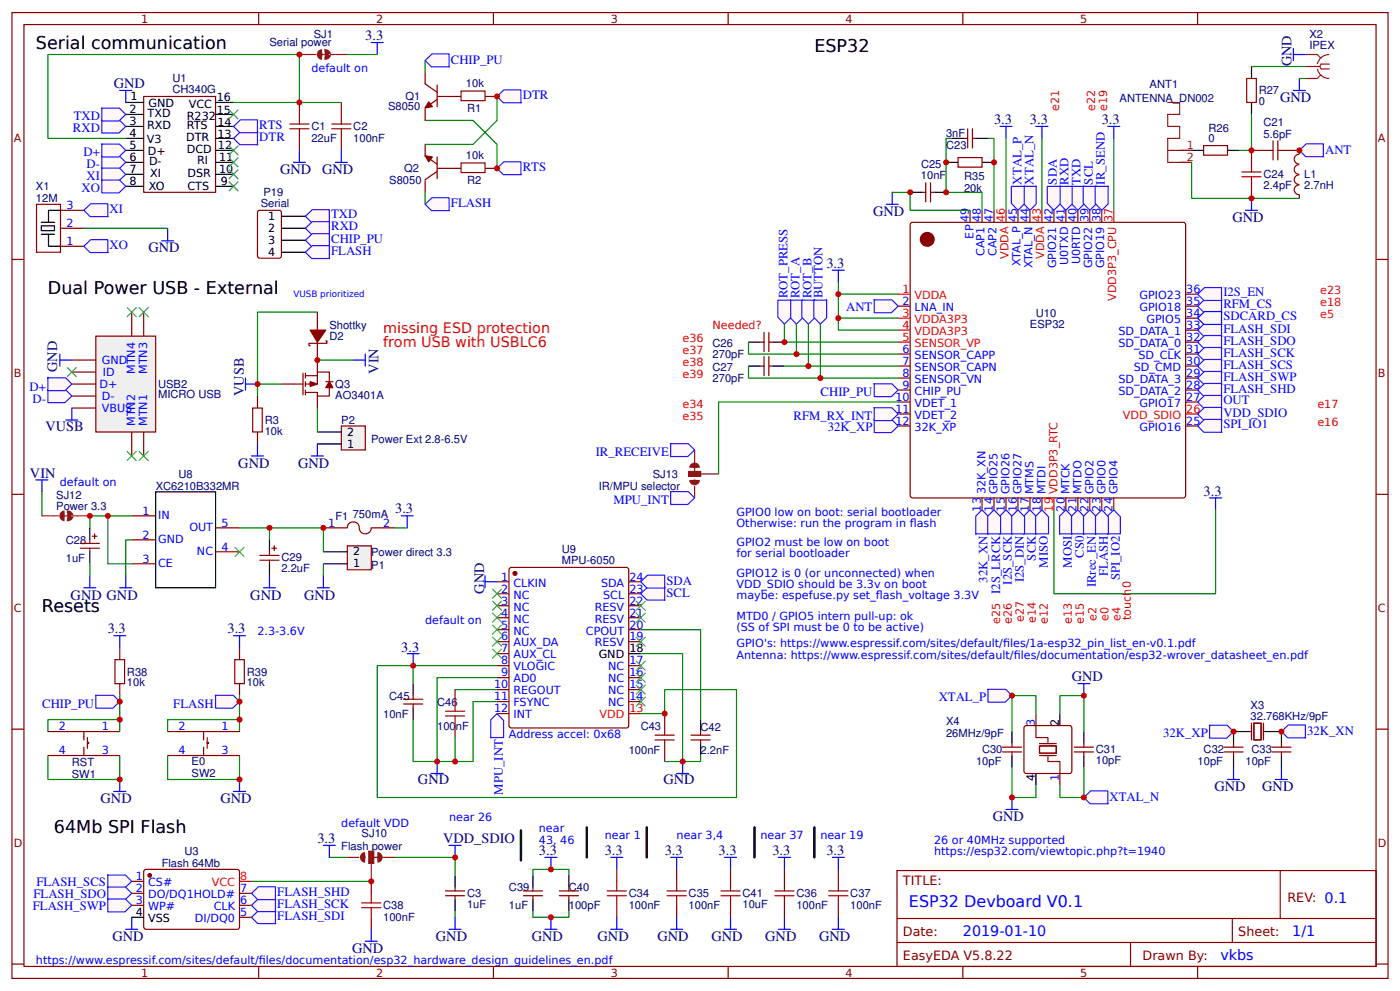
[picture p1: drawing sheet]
<svg xmlns="http://www.w3.org/2000/svg" width="309mm" height="219mm" viewBox="0 0 309 219" stroke-linecap="round" stroke-linejoin="round" font-family="sans-serif">
<defs><g id="words">
<g font-size="3.9">
<text x="7.9" y="10.7">Serial communication</text>
<text x="179.9" y="11.5">ESP32</text>
<text x="10.6" y="65">Dual Power USB - External</text>
<text x="9.3" y="135.1">Resets</text>
<text x="11.9" y="184">64Mb SPI Flash</text>
</g>
<text font-size="3.5" fill="#00f" x="200.8" y="200.2">ESP32 Devboard V0.1</text>
<g font-size="3.2" fill="#000080">
<text x="80.7" y="8.9">3.3</text>
<text x="285.3" y="14.7" transform="rotate(-90 285.3 14.7)">GND</text>
<text x="25.1" y="19.5">GND</text>
<text x="282.8" y="22.6">GND</text>
<text x="219.6" y="27.4">3.3</text>
<text x="227.5" y="27.4">3.3</text>
<text x="243.4" y="27.4">3.3</text>
<text x="61.9" y="38.5">GND</text>
<text x="71.2" y="38.5">GND</text>
<text x="192.9" y="47.8">GND</text>
<text x="272.3" y="49.1">GND</text>
<text x="32.8" y="55.7">GND</text>
<text x="182.6" y="59.1">3.3</text>
<text x="12.7" y="82.2" transform="rotate(-90 12.7 82.2)">GND</text>
<text x="83.6" y="82.5" transform="rotate(-90 83.6 82.5)">VIN</text>
<text x="53.9" y="87.4" transform="rotate(-90 53.9 87.4)">VUSB</text>
<text x="10" y="95.2">VUSB</text>
<text x="6.6" y="105.5">VIN</text>
<text x="52.7" y="103.3">GND</text>
<text x="65.9" y="103.3">GND</text>
<text x="87.3" y="113.4">3.3</text>
<text x="265.9" y="109.4">3.3</text>
<text x="106.9" y="131.1" transform="rotate(-90 106.9 131.1)">GND</text>
<text x="15.6" y="132.4">GND GND</text>
<text x="55.3" y="132.4">GND</text>
<text x="67.2" y="132.4">GND</text>
<text x="23.8" y="139.8">3.3</text>
<text x="50.3" y="139.8">3.3</text>
<text x="88.6" y="144">3.3</text>
<text x="236.8" y="150.3">GND</text>
<text x="92.3" y="173.1">GND</text>
<text x="146.6" y="173.1">GND</text>
<text x="22.2" y="177.4">GND</text>
<text x="48.7" y="177.4">GND</text>
<text x="268.3" y="174.8">GND</text>
<text x="278.9" y="174.8">GND</text>
<text x="219.3" y="181.4">GND</text>
<text x="70.1" y="186.1">3.3</text>
<text x="97.9" y="186.1">VDD_SDIO</text>
<text x="119.1" y="188.8">3.3</text>
<text x="133.6" y="188.8">3.3</text>
<text x="146.8" y="188.8">3.3</text>
<text x="158.7" y="188.8">3.3</text>
<text x="170.7" y="188.8">3.3</text>
<text x="182.6" y="188.8">3.3</text>
<text x="24.9" y="207.8">GND</text>
<text x="96.3" y="207.8">GND</text>
<text x="117.5" y="207.8">GND</text>
<text x="132" y="207.8">GND</text>
<text x="145.3" y="207.8">GND</text>
<text x="157.2" y="207.8">GND</text>
<text x="169.1" y="207.8">GND</text>
<text x="181" y="207.8">GND</text>
<text x="77.8" y="210.5">GND</text>
</g>
<g font-size="3.2" fill="#f00">
<text x="84.7" y="73.4">missing ESD protection</text>
<text x="84.7" y="76.6">from USB with USBLC6</text>
</g>
<g font-size="3.2" fill="#00f">
<text x="212.7" y="206.8">2019-01-10</text>
<text x="285.5" y="206.8">1/1</text>
<text x="269.6" y="212.1">vkbs</text>
</g>
<g font-size="2.8" fill="#00f">
<text x="99.6" y="14">CHIP_PU</text>
<text x="115.5" y="22">DTR</text>
<text x="16.1" y="29.2">RXD</text>
<text x="16.3" y="26.6">TXD</text>
<text x="57.3" y="28.6">RTS</text>
<text x="18.5" y="34.5">D+</text>
<text x="57.3" y="31.2">DTR</text>
<text x="292.8" y="34">ANT</text>
<text x="19.1" y="39.7">XI</text>
<text x="19.1" y="37.2">D-</text>
<text x="115.5" y="37.8">RTS</text>
<text x="225.7" y="40.7" transform="rotate(-90 225.7 40.7)">XTAL_P</text>
<text x="228.3" y="40.7" transform="rotate(-90 228.3 40.7)">XTAL_N</text>
<text x="233.5" y="40.7" transform="rotate(-90 233.5 40.7)">SDA</text>
<text x="236" y="40.7" transform="rotate(-90 236 40.7)">RXD</text>
<text x="238.7" y="40.7" transform="rotate(-90 238.7 40.7)">TXD</text>
<text x="241.4" y="40.7" transform="rotate(-90 241.4 40.7)">SCL</text>
<text x="244.1" y="40.7" transform="rotate(-90 244.1 40.7)">IR_SEND</text>
<text x="18" y="42.3">XO</text>
<text x="24.2" y="47.1">XI</text>
<text x="99.6" y="45.8">FLASH</text>
<text x="73.2" y="48.2">TXD</text>
<text x="73.2" y="50.8">RXD</text>
<text x="73.2" y="53.7">CHIP_PU</text>
<text x="24.2" y="55">XO</text>
<text x="73.2" y="56.4">FLASH</text>
<text x="174" y="65.9" transform="rotate(-90 174 65.9)">ROT_PRESS</text>
<text x="176.6" y="65.9" transform="rotate(-90 176.6 65.9)">ROT_A</text>
<text x="179.3" y="65.9" transform="rotate(-90 179.3 65.9)">ROT_B</text>
<text x="181.7" y="65.9" transform="rotate(-90 181.7 65.9)">BUTTON</text>
<text x="270.3" y="65.4">I2S_EN</text>
<text x="186.9" y="68.7">ANT</text>
<text x="270.3" y="68">RFM_CS</text>
<text x="270.3" y="70.6">SDCARD_CS</text>
<text x="270.3" y="73.6">FLASH_SDI</text>
<text x="270.3" y="76.2">FLASH_SDO</text>
<text x="270.3" y="78.9">FLASH_SCK</text>
<text x="270.3" y="81.5">FLASH_SCS</text>
<text x="6.6" y="86.2">D+</text>
<text x="7.2" y="88.9">D-</text>
<text x="181.3" y="87.5">CHIP_PU</text>
<text x="270.3" y="84.1">FLASH_SWP</text>
<text x="270.3" y="86.8">FLASH_SHD</text>
<text x="270.3" y="89.2">OUT</text>
<text x="175.3" y="92.7">RFM_RX_INT</text>
<text x="182.9" y="95.3">32K_XP</text>
<text x="270.3" y="92.1">VDD_SDIO</text>
<text x="270.3" y="94.5">SPI_IO1</text>
<text x="131.6" y="100.7">IR_RECEIVE</text>
<text x="135.5" y="111.3">MPU_INT</text>
<text x="228.9" y="123.8" transform="rotate(-90 228.9 123.8)">SCK</text>
<text x="231.5" y="125.3" transform="rotate(-90 231.5 125.3)">MISO</text>
<text x="236.8" y="125.3" transform="rotate(-90 236.8 125.3)">MOSI</text>
<text x="239.5" y="123.1" transform="rotate(-90 239.5 123.1)">CS0</text>
<text x="147.2" y="131.8">SCL</text>
<text x="147.2" y="129.1">SDA</text>
<text x="218.2" y="128.6" transform="rotate(-90 218.2 128.6)">32K_XN</text>
<text x="220.9" y="131.1" transform="rotate(-90 220.9 131.1)">I2S_LRCK</text>
<text x="223.6" y="129.1" transform="rotate(-90 223.6 129.1)">I2S_SCK</text>
<text x="226.2" y="128.6" transform="rotate(-90 226.2 128.6)">I2S_DIN</text>
<text x="242.1" y="129.7" transform="rotate(-90 242.1 129.7)">IRrec_EN</text>
<text x="244.7" y="127.2" transform="rotate(-90 244.7 127.2)">FLASH</text>
<text x="247.4" y="128.2" transform="rotate(-90 247.4 128.2)">SPI_IO2</text>
<text x="207.4" y="154.7">XTAL_P</text>
<text x="9.3" y="156.2">CHIP_PU</text>
<text x="38.3" y="156.2">FLASH</text>
<text x="257" y="162.7">32K_XP</text>
<text x="288.8" y="162.3">32K_XN</text>
<text x="111.1" y="175.5" transform="rotate(-90 111.1 175.5)">MPU_INT</text>
<text x="245.1" y="176.9">XTAL_N</text>
<text x="8" y="195.7">FLASH_SCS</text>
<text x="61.3" y="197.9">FLASH_SHD</text>
<text x="7.3" y="201">FLASH_SWP</text>
<text x="7.4" y="198.3">FLASH_SDO</text>
<text x="61.3" y="203.2">FLASH_SDI</text>
<text x="61.3" y="200.6">FLASH_SCK</text>
</g>
<g font-size="2.8" fill="#800">
<text x="199.5" y="195.4">TITLE:</text>
<text x="284.4" y="199.1">REV: 0.1</text>
<text x="199.5" y="206.8">Date:</text>
<text x="273.6" y="206.8">Sheet:</text>
<text x="199.5" y="212.1">EasyEDA V5.8.22</text>
<text x="252.4" y="212.1">Drawn By:</text>
</g>
<g font-size="2.5" fill="#800">
<text x="31.2" y="5">1</text>
<text x="83.1" y="5">2</text>
<text x="134.9" y="5">3</text>
<text x="186.8" y="5">4</text>
<text x="238.7" y="5">5</text>
<text x="3" y="31.4">A</text>
<text x="304.4" y="31.4">A</text>
<text x="3" y="83.2">B</text>
<text x="304.4" y="83.2">B</text>
<text x="3" y="135.1">C</text>
<text x="304.4" y="135.1">C</text>
<text x="3" y="186.9">D</text>
<text x="304.4" y="186.9">D</text>
<text x="31.2" y="215.6">1</text>
<text x="83.1" y="215.6">2</text>
<text x="134.9" y="215.6">3</text>
<text x="186.8" y="215.6">4</text>
<text x="238.7" y="215.6">5</text>
</g>
<g font-size="2.5" fill="#000080">
<text x="59.5" y="10.3">Serial power</text>
<text x="69.3" y="8.4">SJ1</text>
<text x="289.3" y="8.4">X2</text>
<text x="289.3" y="10.7">IPEX</text>
<text x="38.1" y="20.5">CH340G</text>
<text x="38.1" y="18.2">U1</text>
<text x="89.6" y="22">Q1</text>
<text x="102.9" y="19.3">10k</text>
<text x="247.4" y="22.4">ANTENNA_DN002</text>
<text x="254" y="19.5">ANT1</text>
<text x="278.1" y="23.2">0</text>
<text x="278.1" y="20.9">R27</text>
<text x="68.8" y="28.8">C1</text>
<text x="78.1" y="28.8">C2</text>
<text x="85.7" y="24.3">S8050</text>
<text x="103.2" y="24.8">R1</text>
<text x="267" y="29.1">R26</text>
<text x="279.1" y="27.8">C21</text>
<text x="68.8" y="31.3">22uF</text>
<text x="78.1" y="31.3">100nF</text>
<text x="102.9" y="35.2">10k</text>
<text x="209" y="30.2">3nF</text>
<text x="209" y="32.8">C23</text>
<text x="267" y="31.4">0</text>
<text x="279.1" y="30.5">5.6pF</text>
<text x="86" y="40.6">S8050</text>
<text x="89.3" y="37.9">Q2</text>
<text x="103.2" y="40.7">R2</text>
<text x="203.5" y="39.6">10nF</text>
<text x="203.5" y="37.2">C25</text>
<text x="213" y="39.7">R35</text>
<text x="279.1" y="41.8">2.4pF</text>
<text x="279.1" y="39.4">C24</text>
<text x="288.1" y="41.8">2.7nH</text>
<text x="288.1" y="39.4">L1</text>
<text x="7.9" y="44.7">12M</text>
<text x="7.9" y="42">X1</text>
<text x="57.6" y="45.6">Serial</text>
<text x="58.2" y="43.4">P19</text>
<text x="213" y="42.3">20k</text>
<text x="228.9" y="69.9">U10</text>
<text x="72.8" y="72.5">Shottky</text>
<text x="72.8" y="75.1">D2</text>
<text x="157.4" y="76.7">C26</text>
<text x="227.5" y="72.5">ESP32</text>
<text x="157.4" y="79">270pF</text>
<text x="157.4" y="82">C27</text>
<text x="34.9" y="88">MICRO USB</text>
<text x="34.9" y="85.7">USB2</text>
<text x="74.1" y="88.1">AO3401A</text>
<text x="74.1" y="85.7">Q3</text>
<text x="157.4" y="84.3">270pF</text>
<text x="58.5" y="96">10k</text>
<text x="58.5" y="93.6">R3</text>
<text x="75.4" y="93.5">P2</text>
<text x="82" y="97.8">Power Ext 2.8-6.5V</text>
<text x="39.4" y="105.5">U8</text>
<text x="144.2" y="105.5">SJ13</text>
<text x="12.4" y="112.6">Power 3.3</text>
<text x="12.4" y="110.2">SJ12</text>
<text x="34.4" y="108.1">XC6210B332MR</text>
<text x="132.3" y="108.1">IR/MPU selector</text>
<text x="74.1" y="114.8">F1</text>
<text x="77.9" y="114.4">750mA</text>
<text x="14.6" y="124">1uF</text>
<text x="14.6" y="120.1">C28</text>
<text x="62.2" y="124">C29</text>
<text x="82" y="122.7">Power direct 3.3</text>
<text x="82" y="125.6">P1</text>
<text x="124.1" y="124.5">MPU-6050</text>
<text x="124.1" y="122.1">U9</text>
<text x="62.2" y="126.3">2.2uF</text>
<text x="28" y="149.2">R38</text>
<text x="54.5" y="149.2">R39</text>
<text x="28" y="151.6">10k</text>
<text x="54.5" y="151.6">10k</text>
<text x="86" y="154.5">C45</text>
<text x="96.6" y="155.8">C46</text>
<text x="84.7" y="158.5">10nF</text>
<text x="96.6" y="161.1">100nF</text>
<text x="141.6" y="161.1">C43</text>
<text x="154.8" y="161.4">C42</text>
<text x="209" y="160">X4</text>
<text x="276.3" y="158.9">32.768KHz/9pF</text>
<text x="276.3" y="156.5">X3</text>
<text x="138.9" y="166.4">100nF</text>
<text x="154.8" y="166.4">2.2nF</text>
<text x="209" y="162.7">26MHz/9pF</text>
<text x="217" y="166.4">C30</text>
<text x="242.1" y="166.3">C31</text>
<text x="265.9" y="166.4">C32</text>
<text x="276.5" y="166.4">C33</text>
<text x="15.9" y="169.1">RST</text>
<text x="15.9" y="171.8">SW1</text>
<text x="42.3" y="169">E0</text>
<text x="42.3" y="171.6">SW2</text>
<text x="215.6" y="169">10pF</text>
<text x="242.1" y="168.8">10pF</text>
<text x="264.6" y="169">10pF</text>
<text x="275.2" y="169">10pF</text>
<text x="79.9" y="184.9">SJ10</text>
<text x="35.7" y="191.5">Flash 64Mb</text>
<text x="40.8" y="188.8">U3</text>
<text x="75.4" y="187.6">Flash power</text>
<text x="112.4" y="196.8">C39</text>
<text x="125.7" y="196.8">C40</text>
<text x="84.7" y="203.3">100nF</text>
<text x="84.7" y="200.8">C38</text>
<text x="103.2" y="200.4">1uF</text>
<text x="103.2" y="198">C3</text>
<text x="112.4" y="200.8">1uF</text>
<text x="125.7" y="200.8">100pF</text>
<text x="138.9" y="200.6">100nF</text>
<text x="138.9" y="198.1">C34</text>
<text x="152.1" y="200.6">100nF</text>
<text x="152.1" y="198.1">C35</text>
<text x="164" y="200.4">10uF</text>
<text x="164" y="198">C41</text>
<text x="175.9" y="200.6">100nF</text>
<text x="175.9" y="198.1">C36</text>
<text x="187.9" y="200.6">100nF</text>
<text x="187.9" y="198.1">C37</text>
</g>
<g font-size="2.5" fill="#00f">
<text x="68.8" y="16">default on</text>
<text x="14.7" y="46.2">3</text>
<text x="14.7" y="50.1">2</text>
<text x="214" y="49.1" transform="rotate(-90 214 49.1)">49</text>
<text x="215.1" y="52.7" transform="rotate(-90 215.1 52.7)">EP</text>
<text x="216.7" y="48.9" transform="rotate(-90 216.7 48.9)">48</text>
<text x="219.3" y="48.9" transform="rotate(-90 219.3 48.9)">47</text>
<text x="224.6" y="48.9" transform="rotate(-90 224.6 48.9)">45</text>
<text x="227.3" y="48.9" transform="rotate(-90 227.3 48.9)">44</text>
<text x="232.6" y="48.9" transform="rotate(-90 232.6 48.9)">42</text>
<text x="235.2" y="48.9" transform="rotate(-90 235.2 48.9)">41</text>
<text x="237.9" y="48.9" transform="rotate(-90 237.9 48.9)">40</text>
<text x="240.5" y="48.9" transform="rotate(-90 240.5 48.9)">39</text>
<text x="243.2" y="48.9" transform="rotate(-90 243.2 48.9)">38</text>
<text x="14.7" y="54.1">1</text>
<text x="217.5" y="56.5" transform="rotate(-90 217.5 56.5)">CAP1</text>
<text x="220.1" y="56.5" transform="rotate(-90 220.1 56.5)">CAP2</text>
<text x="225.4" y="58.8" transform="rotate(-90 225.4 58.8)">XTAL_P</text>
<text x="228.1" y="59.2" transform="rotate(-90 228.1 59.2)">XTAL_N</text>
<text x="233.4" y="59.3" transform="rotate(-90 233.4 59.3)">GPIO21</text>
<text x="236" y="58.5" transform="rotate(-90 236 58.5)">U0TXD</text>
<text x="238.7" y="58.4" transform="rotate(-90 238.7 58.4)">U0RTD</text>
<text x="241.3" y="59.3" transform="rotate(-90 241.3 59.3)">GPIO22</text>
<text x="243.9" y="59.3" transform="rotate(-90 243.9 59.3)">GPIO19</text>
<text x="262.1" y="64.7">36</text>
<text x="199.4" y="67.3">2</text>
<text x="202.1" y="68.7">LNA_IN</text>
<text x="251.7" y="68.7">GPIO18</text>
<text x="251.7" y="66">GPIO23</text>
<text x="253.3" y="71.3">GPIO5</text>
<text x="262.1" y="70">34</text>
<text x="262.1" y="67.3">35</text>
<text x="199.4" y="77.9">6</text>
<text x="247.1" y="76.6">SD_DATA_0</text>
<text x="247.1" y="74">SD_DATA_1</text>
<text x="262.1" y="77.9">31</text>
<text x="262.1" y="75.3">32</text>
<text x="262.1" y="72.6">33</text>
<text x="22.5" y="80.3">GND</text>
<text x="22.8" y="82.9">ID</text>
<text x="29.9" y="82.6" transform="rotate(-90 29.9 82.6)">MTN4</text>
<text x="32.5" y="82.6" transform="rotate(-90 32.5 82.6)">MTN3</text>
<text x="199.4" y="80.6">7</text>
<text x="199.4" y="83.2">8</text>
<text x="202.1" y="79.2">SENSOR_CAPP</text>
<text x="202.1" y="81.9">SENSOR_CAPN</text>
<text x="250.5" y="81.9">SD_CMD</text>
<text x="251.5" y="79.2">SD_CLK</text>
<text x="262.1" y="83.2">29</text>
<text x="262.1" y="80.6">30</text>
<text x="22" y="85.6">D+</text>
<text x="22.5" y="88.2">D-</text>
<text x="197.8" y="88.5">10</text>
<text x="199.4" y="85.9">9</text>
<text x="202.1" y="84.5">SENSOR_VN</text>
<text x="202.1" y="87.2">CHIP_PU</text>
<text x="202.1" y="89.8">VDET_1</text>
<text x="247.1" y="87.2">SD_DATA_2</text>
<text x="247.1" y="84.5">SD_DATA_3</text>
<text x="251.7" y="89.8">GPIO17</text>
<text x="262.1" y="88.5">27</text>
<text x="262.1" y="85.9">28</text>
<text x="22.5" y="90.9">VBUS</text>
<text x="29.9" y="94.1" transform="rotate(-90 29.9 94.1)">MTN2</text>
<text x="32.5" y="94.1" transform="rotate(-90 32.5 94.1)">MTN1</text>
<text x="197.8" y="91.1">11</text>
<text x="197.8" y="93.8">12</text>
<text x="202.1" y="92.5">VDET_2</text>
<text x="202.1" y="95.1">32K_XP</text>
<text x="251.7" y="95.1">GPIO16</text>
<text x="262.1" y="93.8">25</text>
<text x="13.2" y="107.3">default on</text>
<text x="31.5" y="113.6">1</text>
<text x="162.7" y="113.9">GPIO0 low on boot: serial bootloader</text>
<text x="216.7" y="112.9" transform="rotate(-90 216.7 112.9)">13</text>
<text x="217.8" y="109.1" transform="rotate(-90 217.8 109.1)">32K_XN</text>
<text x="219.3" y="112.9" transform="rotate(-90 219.3 112.9)">14</text>
<text x="220.4" y="109.1" transform="rotate(-90 220.4 109.1)">GPIO25</text>
<text x="222" y="112.9" transform="rotate(-90 222 112.9)">15</text>
<text x="223" y="109.1" transform="rotate(-90 223 109.1)">GPIO26</text>
<text x="224.6" y="112.9" transform="rotate(-90 224.6 112.9)">16</text>
<text x="225.7" y="109.1" transform="rotate(-90 225.7 109.1)">GPIO27</text>
<text x="227.3" y="112.9" transform="rotate(-90 227.3 112.9)">17</text>
<text x="228.3" y="109.1" transform="rotate(-90 228.3 109.1)">MTMS</text>
<text x="229.9" y="112.9" transform="rotate(-90 229.9 112.9)">18</text>
<text x="231" y="109.1" transform="rotate(-90 231 109.1)">MTDI</text>
<text x="235.2" y="112.9" transform="rotate(-90 235.2 112.9)">20</text>
<text x="236.3" y="109.1" transform="rotate(-90 236.3 109.1)">MTCK</text>
<text x="237.9" y="112.9" transform="rotate(-90 237.9 112.9)">21</text>
<text x="238.9" y="109.1" transform="rotate(-90 238.9 109.1)">MTDO</text>
<text x="240.5" y="112.9" transform="rotate(-90 240.5 112.9)">22</text>
<text x="241.6" y="109.1" transform="rotate(-90 241.6 109.1)">GPIO2</text>
<text x="243.2" y="112.9" transform="rotate(-90 243.2 112.9)">23</text>
<text x="244.2" y="109.1" transform="rotate(-90 244.2 109.1)">GPIO0</text>
<text x="245.8" y="112.9" transform="rotate(-90 245.8 112.9)">24</text>
<text x="246.9" y="109.1" transform="rotate(-90 246.9 109.1)">GPIO4</text>
<text x="31.5" y="118.9">2</text>
<text x="34.9" y="114.7">IN</text>
<text x="34.9" y="120">GND</text>
<text x="41.8" y="117.3">OUT</text>
<text x="48.9" y="116.3">5</text>
<text x="72.5" y="116.3">1</text>
<text x="84.7" y="116.3">2</text>
<text x="162.7" y="116.4">Otherwise: run the program in fash</text>
<text x="201" y="116.4">l</text>
<text x="31.5" y="124.2">3</text>
<text x="34.9" y="125.3">CE</text>
<text x="43.5" y="122.6">NC</text>
<text x="48.9" y="121.6">4</text>
<text x="162.7" y="120.5">GPIO2 must be low on boot</text>
<text x="162.7" y="123">for serial bootloader</text>
<text x="110.7" y="128.2">1</text>
<text x="110.7" y="130.8">2</text>
<text x="113.4" y="129.5">CLKIN</text>
<text x="132.8" y="129.5">SDA</text>
<text x="139" y="130.8">23</text>
<text x="139" y="128.2">24</text>
<text x="162.7" y="127.4">GPIO12 is 0 (or unconnected) when</text>
<text x="162.7" y="129.8">VDD_SDIO should be 3.3v on boot</text>
<text x="93.9" y="137.7">default on</text>
<text x="110.7" y="133.5">3</text>
<text x="110.7" y="136.1">4</text>
<text x="113.4" y="132.2">NC</text>
<text x="113.4" y="134.8">NC</text>
<text x="113.4" y="137.5">NC</text>
<text x="131.4" y="137.5">RESV</text>
<text x="131.4" y="134.8">RESV</text>
<text x="133.3" y="132.2">SCL</text>
<text x="139" y="136.1">21</text>
<text x="139" y="133.5">22</text>
<text x="162.7" y="132.3">maybe: espefuse.py set_fash_voltage 3.3V</text>
<text x="162.7" y="136.8">MTD0 / GPIO5 intern pull-up: ok</text>
<text x="193.5" y="132.3">l</text>
<text x="56.9" y="140.1">2.3-3.6V</text>
<text x="110.7" y="138.8">5</text>
<text x="110.7" y="141.4">6</text>
<text x="113.4" y="140.1">NC</text>
<text x="113.4" y="142.7">AUX_DA</text>
<text x="129.4" y="140.1">CPOUT</text>
<text x="131.4" y="142.7">RESV</text>
<text x="139" y="138.8">20</text>
<text x="139" y="141.4">19</text>
<text x="162.7" y="139.3">(SS of SPI must be 0 to be active)</text>
<text x="162.7" y="142.8">GPIO's: https://www.espressif.com/sites/default/fles/1a-esp32_pin_list_en-v0.1.pdf</text>
<text x="221.6" y="142.8">i</text>
<text x="110.7" y="144.1">7</text>
<text x="110.7" y="146.7">8</text>
<text x="110.7" y="149.4">9</text>
<text x="113.4" y="145.4">AUX_CL</text>
<text x="113.4" y="148">VLOGIC</text>
<text x="134.4" y="148">NC</text>
<text x="139" y="149.4">16</text>
<text x="139" y="146.7">17</text>
<text x="162.7" y="145.5">Antenna: https://www.espressif.com/sites/default/fles/documentation/esp32-wrover_datasheet_en.pdf</text>
<text x="224" y="145.5">i</text>
<text x="109.2" y="152">10</text>
<text x="109.2" y="154.6">11</text>
<text x="113.4" y="150.7">AD0</text>
<text x="113.4" y="153.3">REGOUT</text>
<text x="113.4" y="156">FSYNC</text>
<text x="134.4" y="156">NC</text>
<text x="134.4" y="153.3">NC</text>
<text x="134.4" y="150.7">NC</text>
<text x="139" y="154.6">14</text>
<text x="139" y="152">15</text>
<text x="13" y="161.3">2</text>
<text x="22.5" y="161.3">1</text>
<text x="39.4" y="161.3">2</text>
<text x="48.9" y="161.3">1</text>
<text x="109.2" y="157.3">12</text>
<text x="113.4" y="158.6">INT</text>
<text x="228.6" y="160.2" transform="rotate(-90 228.6 160.2)">3</text>
<text x="13" y="166.6">4</text>
<text x="22.5" y="166.6">3</text>
<text x="39.4" y="166.6">4</text>
<text x="48.9" y="166.6">3</text>
<text x="112.4" y="162.9">Address accel: 0x68</text>
<text x="233.9" y="172.4" transform="rotate(-90 233.9 172.4)">1</text>
<text x="75.4" y="182.5">default VDD</text>
<text x="99.2" y="181.2">near 26</text>
<text x="119.1" y="183.8">near</text>
<text x="133.6" y="185.3">near 1</text>
<text x="149.5" y="185.2">near 3,4</text>
<text x="168" y="185.2">near 37</text>
<text x="181.2" y="185.3">near 19</text>
<text x="119.1" y="186.3">43, 46</text>
<text x="206.4" y="186.4">26 or 40MHz supported</text>
<text x="206.4" y="188.9">https://esp32.com/viewtopic.php?t=1940</text>
<text x="30" y="194.3">1</text>
<text x="30" y="197">2</text>
<text x="32.7" y="195.7">CS#</text>
<text x="53" y="197">7</text>
<text x="30" y="199.6">3</text>
<text x="32.7" y="198.3">DO/DQ1HOLD#</text>
<text x="32.7" y="201">WP#</text>
<text x="43.1" y="203.6">DI/DQ0</text>
<text x="47.2" y="201">CLK</text>
<text x="53" y="202.3">5</text>
<text x="53" y="199.6">6</text>
<text x="7.9" y="212.9">https://www.espressif.com/sites/default/fles/documentation/esp32_hardware_design_guidelines_en.pdf</text>
<text x="57.2" y="212.9">i</text>
</g>
<g font-size="2.5">
<text x="28.9" y="22.1">1</text>
<text x="32.8" y="23.5">GND</text>
<text x="41.7" y="23.8">VCC</text>
<text x="47.9" y="22.4">16</text>
<text x="28.6" y="27.6">3</text>
<text x="28.6" y="25">2</text>
<text x="32.5" y="28.4">RXD</text>
<text x="32.6" y="25.9">TXD</text>
<text x="41.3" y="28.6">RTS</text>
<text x="41.3" y="26.5">R232</text>
<text x="47.9" y="25.3">15</text>
<text x="48" y="27.9">14</text>
<text x="28.6" y="35.6">6</text>
<text x="28.6" y="32.9">5</text>
<text x="28.6" y="30.3">4</text>
<text x="32.5" y="31.5">V3</text>
<text x="32.7" y="34.1">D+</text>
<text x="41.1" y="31.2">DTR</text>
<text x="41.3" y="33.9">DCD</text>
<text x="48" y="30.6">13</text>
<text x="48.2" y="32.9">12</text>
<text x="48.4" y="35.6">11</text>
<text x="28.6" y="40.9">8</text>
<text x="28.6" y="38.2">7</text>
<text x="32.9" y="41.9">XO</text>
<text x="32.9" y="36.5">D-</text>
<text x="33.2" y="39.2">XI</text>
<text x="41.4" y="41.9">CTS</text>
<text x="41.4" y="39">DSR</text>
<text x="43.5" y="36.2">RI</text>
<text x="48.4" y="38.2">10</text>
<text x="48.8" y="40.9">9</text>
<text x="59.3" y="48.6">1</text>
<text x="59.3" y="51.2">2</text>
<text x="59.3" y="53.8">3</text>
<text x="59.3" y="56.5">4</text>
<text x="76.7" y="98.8">1</text>
<text x="76.7" y="96.2">2</text>
<text x="78.1" y="125.3">1</text>
<text x="78.1" y="122.6">2</text>
<text x="132.3" y="145.4">GND</text>
<text x="139" y="144.1">18</text>
<text x="233.9" y="160.2" transform="rotate(-90 233.9 160.2)">2</text>
<text x="228.6" y="172.4" transform="rotate(-90 228.6 172.4)">4</text>
<text x="30" y="202.3">4</text>
<text x="32.7" y="203.6">VSS</text>
</g>
<g font-size="2.5" fill="#f00">
<text x="234" y="24.6" transform="rotate(-90 234 24.6)">e21</text>
<text x="241.9" y="24.6" transform="rotate(-90 241.9 24.6)">e22</text>
<text x="244.6" y="24.6" transform="rotate(-90 244.6 24.6)">e19</text>
<text x="222" y="48.9" transform="rotate(-90 222 48.9)">46</text>
<text x="229.9" y="48.9" transform="rotate(-90 229.9 48.9)">43</text>
<text x="245.8" y="48.9" transform="rotate(-90 245.8 48.9)">37</text>
<text x="222.8" y="57.2" transform="rotate(-90 222.8 57.2)">VDDA</text>
<text x="230.7" y="57.2" transform="rotate(-90 230.7 57.2)">VDDA</text>
<text x="199.4" y="64.7">1</text>
<text x="291.7" y="65">e23</text>
<text x="199.4" y="70">3</text>
<text x="202.1" y="66">VDDA</text>
<text x="202.1" y="71.3">VDDA3P3</text>
<text x="246.6" y="66.4" transform="rotate(-90 246.6 66.4)">VDD3P3_CPU</text>
<text x="291.7" y="67.6">e18</text>
<text x="291.7" y="70.3">e5</text>
<text x="150.8" y="75.4">e36</text>
<text x="157.4" y="72.7">Needed?</text>
<text x="199.4" y="72.6">4</text>
<text x="199.4" y="75.3">5</text>
<text x="202.1" y="74">VDDA3P3</text>
<text x="202.1" y="76.6">SENSOR_VP</text>
<text x="150.8" y="78.2">e37</text>
<text x="150.8" y="80.8">e38</text>
<text x="150.8" y="83.5">e39</text>
<text x="150.8" y="90.1">e34</text>
<text x="150.8" y="92.7">e35</text>
<text x="248.1" y="92.5">VDD_SDIO</text>
<text x="262.1" y="91.1">26</text>
<text x="291" y="90.1">e17</text>
<text x="291" y="94.1">e16</text>
<text x="232.6" y="112.9" transform="rotate(-90 232.6 112.9)">19</text>
<text x="233.6" y="109.1" transform="rotate(-90 233.6 109.1)">VDD3P3_RTC</text>
<text x="220.9" y="137.7" transform="rotate(-90 220.9 137.7)">e25</text>
<text x="223.6" y="137.7" transform="rotate(-90 223.6 137.7)">e26</text>
<text x="226.2" y="137.2" transform="rotate(-90 226.2 137.2)">e27</text>
<text x="228.9" y="137.5" transform="rotate(-90 228.9 137.5)">e14</text>
<text x="231.5" y="137.7" transform="rotate(-90 231.5 137.7)">e12</text>
<text x="236.8" y="137.7" transform="rotate(-90 236.8 137.7)">e13</text>
<text x="239.4" y="137.7" transform="rotate(-90 239.4 137.7)">e15</text>
<text x="242.3" y="137.1" transform="rotate(-90 242.3 137.1)">e2</text>
<text x="244.9" y="137.1" transform="rotate(-90 244.9 137.1)">e0</text>
<text x="247.6" y="137.1" transform="rotate(-90 247.6 137.1)">e4</text>
<text x="249.8" y="136.9" transform="rotate(-90 249.8 136.9)">touch0</text>
<text x="132.4" y="158.6">VDD</text>
<text x="139" y="157.3">13</text>
<text x="46.8" y="195.7">VCC</text>
<text x="53" y="194.3">8</text>
</g>
<g font-size="2.5" fill="#8d2323">
<text x="262.2" y="32.9">1</text>
<text x="262.2" y="35.6">2</text>
</g>
<text font-size="1.9" fill="#00f" x="64.8" y="65.6">VUSB prioritized</text>
</g></defs>
<g fill="none" stroke="#800" stroke-width=".26">
<path d="M2.6 2.8h304.1v213.2h-304.1zM5.3 5.4h298.7v208h-298.7zM57.1 2.8v2.6M109 2.8v2.6M160.9 2.8v2.6M212.7 2.8v2.6M264.6 2.8v2.6M2.6 57.3h2.7M304 57.3h2.7M2.6 109.1h2.7M304 109.1h2.7M2.6 161h2.7"/>
<path d="M304 161h2.7M198.2 192.2h105.8v21.2h-105.8zM282.8 192.2v10.6M2.6 212.9h2.7M57.1 213.4v2.6M109 213.4v2.6M160.9 213.4v2.6M198.2 202.8h105.8M198.2 208.1h105.8M212.7 213.4v2.6M249.8 208.1v5.3M264.6 213.4v2.6"/>
<path d="M272.3 202.8v5.3M304 212.9h2.7"/>
</g>
<path d="M31.7 21.3h15.9v21.2h-15.9z" fill="#fff" stroke="#800000" stroke-width=".26"/>
<g fill="none" stroke="#000" stroke-width=".26">
<path d="M27.8 22.6h3.9M27.8 25.3h3.9M27.8 27.9h3.9M27.8 30.6h3.9M27.8 33.2h3.9M27.8 35.9h3.9M27.8 38.5h3.9M47.6 22.6h4M47.6 25.3h4M47.6 27.9h4M47.6 30.6h4M47.6 33.2h4"/>
<path d="M47.6 35.9h4M47.6 38.5h4M9.1 49.9h2.9v1h-2.9zM9.1 49.1h2.9M9.1 51.7h2.9M10.7 51.7v2.7h2.7M13.4 46.4h-2.7v2.7M27.8 41.1h3.9M47.6 41.1h4"/>
</g>
<g fill="none" stroke="#800" stroke-width=".26">
<path d="M93.9 16v2.7M93.9 18.5l2.7 1.9M96.6 18.8v4.7M93.9 23.9v2.7M93.9 31.9v2.6M93.9 39.8v2.7M93.9 34.4l2.7 1.8M96.6 21.3h5.3M96.6 22l-2.7 1.8M96.6 34.7v4.7M96.6 37.2h5.3M96.6 37.8l-2.7 1.9"/>
<path d="M107.2 21.3h2.6M107.2 37.2h2.6M8.1 45.1h5.3v10.6h-5.3zM13.5 54.4h5.3M13.5 50.4h5.3M13.5 46.4h5.3"/>
</g>
<g fill="#000" stroke="#3c3" stroke-width=".26">
<path d="M50.5 37.4l2.2 2.2zM52.7 37.4l-2.2 2.2z"/>
<path d="M50.5 34.8l2.2 2.1zM52.7 34.8l-2.2 2.1z"/>
<path d="M50.5 32.1l2.2 2.2zM52.7 32.1l-2.2 2.2z"/>
<path d="M50.5 24.2l2.2 2.1zM52.7 24.2l-2.2 2.1z"/>
<path d="M50.5 40.1l2.2 2.1zM52.7 40.1l-2.2 2.1z"/>
</g>
<g fill="#800" stroke="#800" stroke-width=".26">
<path d="M94.7 22.5l.8 1-1.6 .3z"/>
<path d="M93.9 34.4l1.6 .3-.8 1z"/>
</g>
<path d="M101.9 20.1h5.3v2.1h-5.3zM101.9 36h5.3v2.1h-5.3z" fill="none" stroke="#a00000" stroke-width=".26"/>
<path d="M93.9 13.4v2.6M51.6 22.6h23.8M93.9 26.6h10.6l5.3 5.3v5.3M109.8 21.3v5.3l-5.3 5.3h-10.6M93.9 42.5v2.6" fill="none" stroke="#080" stroke-width=".26"/>
<path d="M26.5 20h2.6M27.8 20v2.6M64.8 35.9h2.7M66.1 33.2v2.7M74.1 35.9h2.6M75.4 33.2v2.7M35.7 53.2h2.7M37 50.5v2.7" fill="none" stroke="#00f" stroke-width=".26"/>
<g fill="#fff7f8" stroke="#430aff" stroke-width=".26">
<path d="M22.4 34.5h4l1.4 1.4-1.5 1.4h-3.8z"/>
<path d="M22.4 31.8h4l1.4 1.4-1.5 1.5h-3.8z"/>
<path d="M22.4 26.5h4l1.4 1.4-1.5 1.5h-3.8z"/>
<path d="M22.4 23.9h4l1.4 1.4-1.5 1.4h-3.8z"/>
</g>
<path d="M18.5 50.4h18.5" fill="none" stroke="#080" stroke-width=".26"/>
<g fill="#fff7f8" stroke="#430aff" stroke-width=".26">
<path d="M93.9 13.4l1.5-1.5h3.8l.1 2.9h-4z"/>
<path d="M93.9 45.1l1.5-1.4h3.8l.1 2.8h-4z"/>
<path d="M18.5 54.4l1.5-1.5h3.8l.1 2.9h-4z"/>
<path d="M18.5 46.4l1.5-1.4h3.8l.1 2.8h-4z"/>
<path d="M22.4 37.1h4l1.4 1.4-1.5 1.5h-3.8z"/>
<path d="M22.4 39.8h4l1.4 1.3-1.5 1.5h-3.8z"/>
</g>
<path d="M64 28.4h4.3M64 27.4h4.3M66.1 25.3v2.1M66.1 28.4v2.2M73.3 28.4h4.2M73.3 27.4h4.2M75.4 25.3v2.1M75.4 28.4v2.2" fill="none" stroke="#a00000" stroke-width=".26"/>
<path d="M66.1 22.6v2.7M66.1 30.6v2.6M75.4 22.6v2.7M75.4 30.6v2.6" fill="none" stroke="#800" stroke-width=".26"/>
<g fill="#fff7f8" stroke="#430aff" stroke-width=".26">
<path d="M67.5 47.8l1.5-1.5h3.8v2.8h-3.9z"/>
<path d="M67.5 50.4l1.5-1.5h3.8v2.9h-3.9z"/>
<path d="M67.5 53l1.5-1.4h3.8v2.8h-3.9z"/>
<path d="M67.5 55.7l1.5-1.5h3.8v2.9h-3.9z"/>
</g>
<path d="M57.1 46.5l4.5-.1 .5 .3 .1 9.8-.3 .4-4.5 .1-.4-.2-.1-9.8z" fill="none" stroke="#800" stroke-width=".26"/>
<path d="M62.2 47.8h5.3M62.2 50.4h5.3M62.2 53h5.3M62.2 55.7h5.3" fill="none" stroke="#000" stroke-width=".26"/>
<path d="M21.2 74.2h13.2v21.2h-13.2z" fill="#efefef" stroke="#800" stroke-width=".26"/>
<g fill="none" stroke="#800" stroke-width=".26">
<path d="M15.9 79.5h5.3M29.1 68.9v5.3M31.7 68.9v5.3M15.9 90.1h5.3M15.9 87.4h5.3M15.9 84.8h5.3M15.9 82.2h5.3M29.1 95.4v5.3M31.7 95.4v5.3M17.7 120h4.3M19.8 119.2v.8M20.4 118.4h1"/>
<path d="M20.9 117.9v1M17.7 121h4.3M19.8 121v.8M57.4 122.6h4.2M57.4 123.7h4.2M59.5 121.8v.8M59.5 123.7v.8M60.1 121h1M60.6 120.5v1.1"/>
</g>
<g fill="#000" stroke="#3c3" stroke-width=".26">
<path d="M28 67.9l2.2 2.1zM28 70l2.2-2.1z"/>
<path d="M30.7 67.9l2.1 2.1zM30.7 70l2.1-2.1z"/>
<path d="M14.8 81.1l2.1 2.1zM14.8 83.2l2.1-2.1z"/>
<path d="M28 99.6l2.2 2.1zM28 101.7l2.2-2.1z"/>
<path d="M30.7 99.6l2.1 2.1zM30.7 101.7l2.1-2.1z"/>
</g>
<path d="M13.2 79.5h2.7M13.2 78.2v2.6M14.6 92.7h2.6M15.9 90.1v2.6M18.5 129.8h2.7M19.8 127.1v2.7M58.2 129.8h2.7M59.5 127.1v2.7" fill="none" stroke="#00f" stroke-width=".26"/>
<path d="M19.8 116.5v2.7M59.5 119.2v2.6M19.8 121.8v2.7M59.5 124.5v2.6" fill="none" stroke="#000" stroke-width=".26"/>
<g fill="#fff7f8" stroke="#430aff" stroke-width=".26">
<path d="M10.5 86.1h4l1.4 1.3-1.5 1.5h-3.8z"/>
<path d="M10.5 83.4h4l1.4 1.4-1.5 1.5h-3.8z"/>
</g>
<path d="M25.1 174.8h2.7M26.5 172.1v2.7M51.6 174.8h2.6M52.9 172.1v2.7" fill="none" stroke="#00f" stroke-width=".26"/>
<path d="M25.4 145.7h2.1v5.2h-2.1zM51.9 145.7h2.1v5.2h-2.1z" fill="none" stroke="#a00000" stroke-width=".26"/>
<path d="M26.5 143v2.7M26.5 150.9v2.7M52.9 143v2.7M52.9 150.9v2.7" fill="none" stroke="#800" stroke-width=".26"/>
<path d="M52.9 153.6v7.9" fill="none" stroke="#080" stroke-width=".26"/>
<g fill="#fff7f8" stroke="#430aff" stroke-width=".26">
<path d="M21.1 153.5h4l1.4 1.4-1.6 1.5h-3.7z"/>
<path d="M47.6 153.5h3.9l1.4 1.4-1.5 1.5h-3.8z"/>
</g>
<path d="M82 9.4h2.7M83.3 9.4v2.6M56.9 98v2.7M55.6 100.7h2.6M25.1 140.4h2.7M26.5 140.4v2.6M51.6 140.4h2.6M52.9 140.4v2.6" fill="none" stroke="#00f" stroke-width=".26"/>
<path d="M66.1 22.6v-10.6h-55.5v18.6h17.2M70.1 68.9h-13.2v18.5M56.9 84.8h5.3M26.5 154.9v4h-15.9v2.6M52.9 158.9h-15.9v2.6M10.6 166.8v5.3h15.9v-5.3M37 166.8v5.3h15.9v-5.3" fill="none" stroke="#080" stroke-width=".26"/>
<g fill="none" stroke="#800" stroke-width=".26">
<path d="M70.1 79.5v2.7M56.9 87.4v2.7M56.9 95.4v2.6M62.2 84.8h4.7M66.9 82.4v4.8M67.5 82.9h2.6M67.5 82.4v1.1M67.5 84.3v1M67.5 86.1v1.1M70.1 82.2h2.7v2.1M70.1 82.2v2.6h-2.6M70.1 87.4v2.7"/>
<path d="M72 84.3h1.6M72.8 85.6v1.8h-2.7v-.7h-2.6M10.6 161.5h15.9M10.6 166.8h15.9M18.5 161.5v1.9M18.5 165v1.8M19.3 163.9h.3v.3h-.3M19.3 162.9v2.3M37 161.5h15.9M37 166.8h15.9M45 161.5v1.9M45 165v1.8"/>
<path d="M45.8 163.9h.2v.3h-.2M45.8 162.9v2.3"/>
</g>
<g fill="#800" stroke="#800" stroke-width=".26">
<path d="M68.5 84.3l1.6 .5-1.6 .5z"/>
<path d="M72.8 84.3l.8 1.3h-1.6z"/>
</g>
<path d="M55.8 90.1h2.1v5.3h-2.1z" fill="none" stroke="#a00000" stroke-width=".26"/>
<path d="M75.4 94.1h5.3v5.3h-5.3z" fill="#efefef" stroke="#800" stroke-width=".26"/>
<path d="M70.1 98h5.3M70.1 95.4h5.3" fill="none" stroke="#000" stroke-width=".26"/>
<path d="M78.1 79.5h2.6M80.7 78.2v2.6M70.1 98v2.7M68.8 100.7h2.6M88.6 113.9h2.7M90 113.9v2.6" fill="none" stroke="#00f" stroke-width=".26"/>
<path d="M70.1 79.5h8M70.1 90.1v5.3" fill="none" stroke="#080" stroke-width=".26"/>
<path d="M70.1 68.9v4M70.1 75.5v4M72 75.3h.2v.5h-3.9v.5h.2M71.4 116.5h5.3a1.32 1.32 0 0 1 1.4-1.3 1.32 1.32 0 0 1 1.3 1.3 1.32 1.32 0 0 0 1.3 1.4 1.32 1.32 0 0 0 1.3-1.4h5.3" fill="none" stroke="#800" stroke-width=".26"/>
<path d="M68.5 72.9h3.5l-1.9 2.6z" fill="#800" stroke="#800" stroke-width=".26"/>
<path d="M76.7 120.5h5.3v5.3h-5.3z" fill="#efefef" stroke="#800" stroke-width=".26"/>
<path d="M71.4 124.5h5.3M71.4 121.8h5.3" fill="none" stroke="#000" stroke-width=".26"/>
<path d="M7.9 106h2.7M9.3 106v2.6M70.1 129.8h2.7M71.4 127.1v2.7" fill="none" stroke="#00f" stroke-width=".26"/>
<path d="M9.3 108.6v5.3M52.9 116.5h6.6v2.7M87.3 116.5h2.7M71.4 124.5v2.6" fill="none" stroke="#080" stroke-width=".26"/>
<g fill="none" stroke="#800" stroke-width=".26">
<path d="M201.2 49.3l.4-.2 60.1 .1 .2 .4v60.1l-.5 .2h-60.1l-.2-.5zM214.3 46.4v2.7M217 46.4v2.7M219.6 46.4v2.7M224.9 46.4v2.7M227.5 46.4v2.7M232.8 46.4v2.7M235.5 46.4v2.7M238.1 46.4v2.7M240.8 46.4v2.7M243.4 46.4v2.7M198.4 67.6h2.7"/>
<path d="M198.4 78.2h2.7M261.9 67.6h2.7M261.9 78.2h2.7M261.9 75.5h2.7M261.9 72.9h2.7M261.9 70.2h2.7M261.9 65h2.7M198.4 80.8h2.7M198.4 83.5h2.7M198.4 86.1h2.7M198.4 88.8h2.7M198.4 91.4h2.7"/>
<path d="M198.4 94.1h2.7M261.9 80.8h2.7M261.9 83.5h2.7M261.9 86.1h2.7M261.9 88.8h2.7M261.9 94.1h2.7M217 109.9v2.7M219.6 109.9v2.7M222.2 109.9v2.7M224.9 109.9v2.7M227.5 109.9v2.7M230.2 109.9v2.7"/>
<path d="M235.5 109.9v2.7M238.1 109.9v2.7M240.8 109.9v2.7M243.4 109.9v2.7M246.1 109.9v2.7"/>
</g>
<circle cx="204.9" cy="52.9" r="1.52" fill="#800" stroke="#800" stroke-width=".26"/>
<path d="M222.2 46.4v2.7M230.2 46.4v2.7M246.1 46.4v2.7M198.4 65h2.7M198.4 70.2h2.7M198.4 72.9h2.7M198.4 75.5h2.7M261.9 91.4h2.7M232.8 109.9v2.7" fill="none" stroke="#f00" stroke-width=".26"/>
<path d="M193.1 84.7h3.9l1.4 1.4-1.5 1.5h-3.8z" fill="#fff7f8" stroke="#430aff" stroke-width=".26"/>
<path d="M267.2 109.9h2.7M268.6 109.9v2.7" fill="none" stroke="#00f" stroke-width=".26"/>
<path d="M232.8 112.6v18.5h35.8v-18.5" fill="none" stroke="#080" stroke-width=".26"/>
<g fill="#fff7f8" stroke="#430aff" stroke-width=".26">
<path d="M174.5 66.3l2.8-.1v4l-1.4 1.4-1.4-1.6z"/>
<path d="M177.1 66.3l2.9-.1v4l-1.4 1.4-1.5-1.6z"/>
<path d="M264.6 72.9l1.5-1.5h3.8v2.9h-3.9z"/>
<path d="M264.6 75.5l1.5-1.4h3.8v2.8h-3.9z"/>
<path d="M264.6 78.2l1.5-1.5h3.8v2.9h-3.9z"/>
<path d="M264.6 80.8l1.5-1.4h3.8v2.8h-3.9z"/>
<path d="M264.6 83.5l1.5-1.5h3.8v2.9h-3.9z"/>
<path d="M264.6 86.1l1.5-1.4h3.8v2.8h-3.9z"/>
</g>
<path d="M220.9 27.9h2.7M222.2 27.9v2.7M228.9 27.9h2.6M230.2 27.9v2.7M244.7 27.9h2.7M246.1 27.9v2.7M183.9 59.7h2.6M185.2 59.7v2.6" fill="none" stroke="#00f" stroke-width=".26"/>
<path d="M222.2 30.6v15.8M230.2 30.6v15.8M246.1 30.6v15.8M185.2 62.3v2.7h13.2" fill="none" stroke="#080" stroke-width=".26"/>
<g fill="#fff7f8" stroke="#430aff" stroke-width=".26">
<path d="M193.1 92.7h3.9l1.4 1.4-1.5 1.4h-3.8z"/>
<path d="M215.6 114l1.4-1.4 1.4 1.5v3.8h-2.8z"/>
<path d="M264.6 67.6l1.5-1.5h3.8v2.9h-3.9z"/>
<path d="M193.1 90h3.9l1.4 1.4-1.5 1.5h-3.8z"/>
<path d="M226.2 114l1.3-1.4 1.5 1.5v3.8h-2.8z"/>
<path d="M228.8 114l1.4-1.4 1.4 1.5v3.8h-2.8z"/>
<path d="M234.1 114l1.4-1.4 1.4 1.5v3.8h-2.8z"/>
<path d="M236.7 114l1.4-1.4 1.5 1.5v3.8h-2.9z"/>
<path d="M239.4 114l1.4-1.4 1.4 1.5v3.8h-2.8z"/>
<path d="M264.6 88.8l1.5-1.5h3.8v2.9h-3.9z"/>
<path d="M236.7 41.1h2.8v3.9l-1.4 1.4-1.4-1.5z"/>
<path d="M234 41.1h2.9v3.9l-1.4 1.4-1.5-1.5z"/>
<path d="M239.3 41.1h2.9v3.9l-1.4 1.4-1.5-1.5z"/>
<path d="M171.8 66.3l2.9-.1v4l-1.4 1.4-1.5-1.6z"/>
<path d="M231.4 41.1h2.8v3.9l-1.4 1.4-1.4-1.5z"/>
</g>
<path d="M195.8 45.1h2.6M197.1 42.5v2.6" fill="none" stroke="#00f" stroke-width=".26"/>
<path d="M218.3 30.6h1.3v15.8" fill="none" stroke="#080" stroke-width=".26"/>
<path d="M209 35.9h2.7M217 35.9h2.6" fill="none" stroke="#000" stroke-width=".26"/>
<path d="M211.7 34.8h5.3v2.1h-5.3z" fill="none" stroke="#800" stroke-width=".26"/>
<g fill="#fff7f8" stroke="#430aff" stroke-width=".26">
<path d="M226.1 41.1h2.8v3.9l-1.4 1.4-1.4-1.5z"/>
<path d="M223.4 41.1h2.9v3.9l-1.4 1.4-1.5-1.5z"/>
</g>
<g fill="none" stroke="#800" stroke-width=".26">
<path d="M279.1 33.2h-2.6v2.7M284.4 33.2h2.7v.8M287.1 38.6a1.06 1.06 0 0 0-1.2 1.1 1.06 1.06 0 0 0 1.2 1M287.1 36.4a1.06 1.06 0 0 0-1.2 1 1.06 1.06 0 0 0 1.2 1.1M287.1 34.1a1.06 1.06 0 0 0-1.2 1 1.06 1.06 0 0 0 1.2 1.1M276.5 41.1v2.7M287.1 40.9a1.06 1.06 0 0 0-1.2 1 1.06 1.06 0 0 0 1.2 1.1M287.1 43v.8M168 75.5h.8M168.8 73.4v4.3M168.8 78.7v4.2M169.9 73.4v4.3"/>
<path d="M169.9 78.7v4.2M169.9 75.5h.8M168 80.8h.8M169.9 80.8h.8"/>
</g>
<path d="M165.4 75.5h2.6M170.7 75.5h2.6M165.4 80.8h2.6M170.7 80.8h2.6" fill="none" stroke="#000" stroke-width=".26"/>
<path d="M210.3 30.6h-1.3v11.9h8v3.9M263.3 35.9v7.9h23.8M197.1 42.5h4v3.9h13.2M173.3 75.5h25.1M165.4 80.8v2.7h33M173.3 80.8h25.1" fill="none" stroke="#080" stroke-width=".26"/>
<path d="M274.4 39h4.2M274.4 38h4.2M276.5 35.9v2.1M276.5 39v2.1M279.1 33.2h2.2M281.3 31.1v4.2M282.3 31.1v4.2M282.3 33.2h2.1" fill="none" stroke="#a00000" stroke-width=".26"/>
<path d="M258 33.2h5.3M258 22.6h2.6v2.7h-2.6v2.6h2.6v2.7h-2.6v5.3h5.3" fill="none" stroke="#8d2323" stroke-width=".26"/>
<path d="M275.2 46.4h2.6M276.5 43.8v2.6" fill="none" stroke="#00f" stroke-width=".26"/>
<path d="M193.1 66.2h3.9l1.4 1.4-1.5 1.5h-3.8z" fill="#fff7f8" stroke="#430aff" stroke-width=".26"/>
<path d="M185.2 65v5.2h13.2M185.2 70.2v2.7h13.2" fill="none" stroke="#080" stroke-width=".26"/>
<path d="M287.1 33.2l1.5-1.5h3.8v2.9h-3.9z" fill="#fff7f8" stroke="#430aff" stroke-width=".26"/>
<path d="M213 30.6h.8M213.8 28.4v4.3M214.8 28.4v4.3M214.8 30.6h.8M203.7 42.5h.8M204.5 40.3v4.3M205.6 40.3v4.3M205.6 42.5h.8M228.9 157.6v2.6M226.3 160.5l.4-.3 9.8 .1 .3 .4-.1 9.8-.4 .3-9.8-.1-.3-.4zM234.2 170.8v2.6" fill="none" stroke="#800" stroke-width=".26"/>
<path d="M210.3 30.6h2.7M215.6 30.6h2.7M201.1 42.5h2.6M206.4 42.5h2.6M234.2 157.6v2.6M228.9 170.8v2.6" fill="none" stroke="#000" stroke-width=".26"/>
<path d="M228.9 160.2v2.7h2.6v1M229.7 164.7h3.7v1.6h-3.7zM229.7 166.8h3.7M229.7 164.2h3.7M231.5 167.1v1h2.7v2.7" fill="none" stroke="#801" stroke-width=".26"/>
<g fill="#fff7f8" stroke="#430aff" stroke-width=".26">
<path d="M218.2 152.2h4l1.4 1.4-1.5 1.4h-3.8z"/>
<path d="M239.4 176.1l1.6-1.5h3.7l.1 2.9h-4z"/>
</g>
<path d="M228.9 157.6v-4h-5.3v7.9M234.2 157.6v-4h5.2v7.9M223.6 169.5v6.6h5.3v-2.7M239.4 169.5v6.6h-5.2v-2.7" fill="none" stroke="#080" stroke-width=".26"/>
<g fill="none" stroke="#800" stroke-width=".26">
<path d="M276.5 159.7v3.7M277 159.7h1.6v3.7h-1.6zM279.1 159.7v3.7M221.5 166h4.2M221.5 165h4.2M223.6 164.2v.8M223.6 166v.8M237.3 166h4.3M237.3 165h4.3M239.4 164.2v.8M239.4 166v.8M270.4 166h4.2"/>
<path d="M270.4 165h4.2M272.5 164.2v.8M272.5 166v.8M281 166h4.2M281 165h4.2M283.1 164.2v.8M283.1 166v.8"/>
</g>
<path d="M223.6 161.5v2.7M223.6 166.8v2.7M239.4 161.5v2.7M239.4 166.8v2.7M272.5 166.8v2.7M276.2 161.5h-3.7v2.7M279.4 161.5h3.7v2.7M283.1 166.8v2.7" fill="none" stroke="#000" stroke-width=".26"/>
<path d="M238.1 150.9h2.7M239.4 150.9v2.7M222.2 178.7h2.7M223.6 176.1v2.6" fill="none" stroke="#00f" stroke-width=".26"/>
<g fill="#fff7f8" stroke="#430aff" stroke-width=".26">
<path d="M267.2 160.1h3.9l1.4 1.4-1.5 1.5h-3.8z"/>
<path d="M283.1 161.5l1.5-1.4h3.8l.1 2.8h-4z"/>
</g>
<g fill="none" stroke="#00f" stroke-width=".26">
<path d="M271.2 172.1h2.6M272.5 169.5v2.6M281.8 172.1h2.6M283.1 169.5v2.6M120.4 189.3h2.6M121.7 189.3v2.7M134.9 189.3h2.7M136.3 189.3v2.7M148.2 189.3h2.6M149.5 189.3v2.7M160.1 189.3h2.6M161.4 189.3v2.7"/>
<path d="M172 189.3h2.6M173.3 189.3v2.7M183.9 189.3h2.6M185.2 189.3v2.7M120.4 205.2h2.6M121.7 202.5v2.7M134.9 205.2h2.7M136.3 202.5v2.7M148.2 205.2h2.6M149.5 202.5v2.7M160.1 205.2h2.6M161.4 202.5v2.7"/>
<path d="M172 205.2h2.6M173.3 202.5v2.7M183.9 205.2h2.6M185.2 202.5v2.7"/>
</g>
<path d="M129.6 182.7v6.6M142.9 182.7v6.6M166.7 182.7v6.6M179.9 182.7v6.6" fill="none" stroke="#000" stroke-width=".53"/>
<path d="M117.7 193.3v-1.3h8v1.3M117.7 201.2v1.3h8v-1.3" fill="none" stroke="#080" stroke-width=".26"/>
<g fill="none" stroke="#a00000" stroke-width=".26">
<path d="M134.1 197.8h4.3M134.1 196.7h4.3M136.3 194.6v2.1M136.3 197.8v2.1M147.4 197.8h4.2M147.4 196.7h4.2M149.5 194.6v2.1M149.5 197.8v2.1M159.3 197.8h4.2M159.3 196.7h4.2M161.4 194.6v2.1M161.4 197.8v2.1"/>
<path d="M171.2 197.8h4.2M171.2 196.7h4.2M173.3 194.6v2.1M173.3 197.8v2.1M183.1 197.8h4.2M183.1 196.7h4.2M185.2 194.6v2.1M185.2 197.8v2.1"/>
</g>
<g fill="none" stroke="#800" stroke-width=".26">
<path d="M123.6 197.8h4.2M123.6 196.7h4.2M125.7 195.9v.8M125.7 197.8v.8M136.3 192v2.6M136.3 199.9v2.6M149.5 192v2.6M149.5 199.9v2.6M161.4 192v2.6M161.4 199.9v2.6M173.3 192v2.6M173.3 199.9v2.6"/>
<path d="M185.2 192v2.6M185.2 199.9v2.6"/>
</g>
<path d="M125.7 193.3v2.6M125.7 198.6v2.6" fill="none" stroke="#000" stroke-width=".26"/>
<path d="M264.6 91.4l1.5-1.4h3.8v2.8h-3.9z" fill="#fff7f8" stroke="#430aff" stroke-width=".26"/>
<path d="M98.4 197.8h4.3M98.4 196.7h4.3M100.5 195.9v.8M100.5 197.8v.8" fill="none" stroke="#800" stroke-width=".26"/>
<path d="M100.5 193.3v2.6M100.5 198.6v2.6" fill="none" stroke="#000" stroke-width=".26"/>
<path d="M99.2 205.2h2.7M100.5 202.5v2.7" fill="none" stroke="#00f" stroke-width=".26"/>
<path d="M87.3 189.3h13.2v4M100.5 201.2v1.3" fill="none" stroke="#080" stroke-width=".26"/>
<path d="M115.1 183.4v6.6" fill="none" stroke="#000" stroke-width=".53"/>
<g fill="#fff7f8" stroke="#430aff" stroke-width=".26">
<path d="M23.7 193.2h4l1.4 1.4-1.5 1.5h-3.8z"/>
<path d="M23.7 195.9h4l1.4 1.3-1.5 1.5h-3.8z"/>
<path d="M23.7 198.5h4l1.4 1.4-1.5 1.4h-3.8z"/>
</g>
<path d="M27.8 205.2h2.6M29.1 202.5v2.7" fill="none" stroke="#00f" stroke-width=".26"/>
<g fill="#fff7f8" stroke="#430aff" stroke-width=".26">
<path d="M55.6 202.5l1.5-1.4h3.8v2.8h-3.9z"/>
<path d="M55.6 199.9l1.5-1.5h3.8v2.9h-3.9z"/>
<path d="M55.6 197.2l1.5-1.4h3.8v2.8h-3.9z"/>
</g>
<path d="M55.6 194.6h26.4" fill="none" stroke="#080" stroke-width=".26"/>
<path d="M54.2 84.8h2.7M54.2 83.5v2.6M80.7 207.8h2.6M82 205.2v2.6" fill="none" stroke="#00f" stroke-width=".26"/>
<path d="M79.9 199.4h4.2M82 197.2v2.2M79.9 200.4h4.2M82 200.4v2.1" fill="none" stroke="#a00000" stroke-width=".26"/>
<path d="M29.1 194.6h2.6M29.1 197.2h2.6M29.1 199.9h2.6M32 192h20.7l.2 .5-.1 12.4-.4 .3-20.4-.1-.3-.4v-12.2zM52.9 197.2h2.7M52.9 199.9h2.7M82 194.6v2.6M52.9 202.5h2.7M82 202.5v2.7" fill="none" stroke="#800" stroke-width=".26"/>
<circle cx="33.1" cy="193.3" r=".4" fill="#800" stroke="#800" stroke-width=".26"/>
<path d="M29.1 202.5h2.6" fill="none" stroke="#000" stroke-width=".26"/>
<path d="M52.9 194.6h2.7" fill="none" stroke="#f00" stroke-width=".26"/>
<g fill="#fff7f8" stroke="#430aff" stroke-width=".26">
<path d="M109.8 37.2l1.5-1.5h3.8l.1 2.9h-4z"/>
<path d="M109.8 21.3l1.5-1.5h3.8l.1 2.9h-4z"/>
<path d="M51.6 30.6l1.5-1.5h3.8l.1 2.8h-4z"/>
<path d="M51.6 27.9l1.5-1.4h3.8l.1 2.8h-4z"/>
<path d="M220.9 114l1.3-1.4 1.5 1.5v3.8h-2.8z"/>
<path d="M223.5 114l1.4-1.4 1.5 1.5v3.8h-2.9z"/>
<path d="M218.2 114l1.4-1.4 1.5 1.5v3.8h-2.9z"/>
<path d="M264.6 94.1l1.5-1.5h3.8v2.8h-3.9z"/>
<path d="M244.7 114l1.4-1.4 1.4 1.5v3.8h-2.8z"/>
<path d="M264.6 65l1.5-1.5h3.8v2.8h-3.9z"/>
</g>
<path d="M264.6 70.2l1.5-1.4h3.8v2.8h-3.9z" fill="#fff7f8" stroke="#00f" stroke-width=".26"/>
<path d="M165.4 75.5v2.7h33M173.3 71.6v3.9M175.9 71.6v6.6M178.6 71.6v9.2" fill="none" stroke="#080" stroke-width=".26"/>
<g fill="#fff7f8" stroke="#430aff" stroke-width=".26">
<path d="M179.8 66.3l2.8-.1v4l-1.4 1.4-1.4-1.6z"/>
<path d="M242 41.1h2.8v3.9l-1.4 1.4-1.4-1.5z"/>
<path d="M242 114l1.4-1.4 1.5 1.5v3.8h-2.9z"/>
</g>
<g fill="none" stroke="#8d2323" stroke-width=".26">
<path d="M66.1 12h3.7M70.6 12h1.9M73 12h3.7M288.4 12h2.6l.8 .8M288.4 14.7h3.2M291 15.2a2.65 2.65 0 0 0 2.7 2.1M291.6 14.7l.2 .5h1.9M291.8 16.5l-.8 .8h-2.6M293.7 12a2.65 2.65 0 0 0-2.7 2.2M293.7 14.2h-1.9l-.2 .5M9.3 113.9h3.7M13.8 113.9h1.8"/>
<path d="M16.1 113.9h3.7M76.7 189.3h2.7M81.5 188h1v2.6h-1zM82 190.6v4M82 189.3h5.3"/>
</g>
<path d="M285.8 20h2.6M285.8 12h2.6M285.8 10.7v2.7M287.1 17.3v2.7M26.5 129.8h2.6M27.8 127.1v2.7M71.4 186.7h2.7M72.8 186.7v2.6M99.2 186.7h2.7M100.5 186.7v2.6" fill="none" stroke="#00f" stroke-width=".26"/>
<g fill="none" stroke="#080" stroke-width=".26">
<path d="M76.7 12h6.6M276.5 14.7h11.9M287.1 17.3h1.3M276.5 25.3v7.9h-2.7M23.8 113.9v10.6h5.3M29.1 113.9h-9.3v2.6M29.1 119.2h-1.3v7.9M59.5 116.5h11.9v5.3M19.8 124.5v2.6M141.6 139h13.2v19.9M26.5 153.6v1.3M26.5 158.9v2.6"/>
<path d="M72.8 189.3h3.9"/>
</g>
<path d="M276.5 14.7v2.6M263.3 33.2h2.6M271.2 33.2h2.6M276.5 22.6v2.7M34.4 108.6h13.2v21.2h-13.2zM138.9 144.3h2.7M154.8 158.9v2.6M154.8 164.2v2.6M117.7 193.3v2.6M117.7 198.6v2.6" fill="none" stroke="#000" stroke-width=".26"/>
<g fill="none" stroke="#800" stroke-width=".26">
<path d="M275.4 17.3h2.1v5.3h-2.1zM265.9 32.1h5.3v2.2h-5.3zM29.1 113.9h5.3M29.1 119.2h5.3M47.6 116.5h5.3M29.1 124.5h5.3M47.6 121.8h5.3M109.8 128.5h2.6M109.8 131.1h2.6M109.8 133.7h2.6M109.8 136.4h2.6M109.8 139h2.6"/>
<path d="M112.5 125.5l.5-.2h25.4l.4 .2 .1 34.7-.3 .5h-25.6l-.5-.2zM138.9 128.5h2.7M138.9 131.1h2.7M138.9 133.7h2.7M138.9 136.4h2.7M138.9 139h2.7M109.8 141.7h2.6M109.8 144.3h2.6M109.8 147h2.6M109.8 149.6h2.6M109.8 152.3h2.6M109.8 154.9h2.6"/>
<path d="M109.8 157.6h2.6M138.9 141.7h2.7M138.9 147h2.7M138.9 149.6h2.7M138.9 152.3h2.7M138.9 154.9h2.7M152.7 163.4h4.2M152.7 162.3h4.2M154.8 161.5v.8M154.8 163.4v.8M115.6 197.8h4.3M115.6 196.7h4.3"/>
<path d="M117.7 195.9v.8M117.7 197.8v.8"/>
</g>
<g fill="#000" stroke="#3c3" stroke-width=".26">
<path d="M51.9 120.8l2.1 2.1zM54 120.8l-2.1 2.1z"/>
<path d="M108.7 138l2.2 2.1zM110.9 138l-2.2 2.1z"/>
<path d="M108.7 135.3l2.2 2.2zM108.7 137.5l2.2-2.2z"/>
<path d="M108.7 132.7l2.2 2.1zM110.9 132.7l-2.2 2.1z"/>
<path d="M108.7 130l2.2 2.2zM110.9 130l-2.2 2.2z"/>
<path d="M140.5 135.3l2.1 2.2zM140.5 137.5l2.1-2.2z"/>
<path d="M140.5 132.7l2.1 2.1zM142.6 132.7l-2.1 2.1z"/>
<path d="M140.5 153.9l2.1 2.1zM142.6 153.9l-2.1 2.1z"/>
<path d="M140.5 151.2l2.1 2.1zM140.5 153.3l2.1-2.1z"/>
<path d="M140.5 148.6l2.1 2.1zM142.6 148.6l-2.1 2.1z"/>
<path d="M140.5 145.9l2.1 2.1zM142.6 145.9l-2.1 2.1z"/>
<path d="M140.5 140.6l2.1 2.1zM142.6 140.6l-2.1 2.1z"/>
</g>
<path d="M71.2 11.5l-.4 .1-.1 .6 .1 .3 .4 .1M71.7 11.5a.57 .57 0 0 1 .8 .5 .57 .57 0 0 1-.8 .6M14.3 113.4l-.4 .1-.1 .6 .1 .2 .4 .1M14.8 113.4a.57 .57 0 0 1 .8 .5 .57 .57 0 0 1-.8 .5M80.7 188.8l-.3 .1-.2 .6 .2 .2 .3 .1M83.3 188.8l.4 .1 .2 .3-.2 .5-.4 .1" fill="none" stroke="#8d2323" stroke-width="1.3" stroke-linecap="butt"/>
<path d="M81.5 188h1v2.6h-1z" fill="#8d2323" stroke="#8d2323" stroke-width=".26"/>
<circle cx="113.8" cy="126.6" r=".4" fill="#800" stroke="#800" stroke-width=".26"/>
<path d="M138.9 157.6h2.7" fill="none" stroke="#f00" stroke-width=".26"/>
<g fill="#fff7f8" stroke="#430aff" stroke-width=".26">
<path d="M141.6 131.1l1.5-1.5h3.7l.1 2.9h-4z"/>
<path d="M141.6 128.5l1.5-1.5h3.7l.1 2.8h-4z"/>
</g>
<path d="M181.2 71.6v11.9M91.3 147h-8v29.1h79.4v-23.8h-15.9v5.3h-5.2M91.3 158.9v9.2h5.3M100.5 152.3h9.3M109.8 147h-18.5v3.9M109.8 149.6h-13.2v18.5h7.9v-13.2h5.3M141.6 144.3h9.2v23.8h-4M100.5 162.9v5.2M154.8 166.8v1.3h-4" fill="none" stroke="#080" stroke-width=".26"/>
<path d="M107.2 128.5h2.6M107.2 127.1v2.7M90 144.3h2.6M91.3 144.3v2.7M95.2 170.8h2.7M96.6 168.1v2.7M149.5 170.8h2.6M150.8 168.1v2.7" fill="none" stroke="#00f" stroke-width=".26"/>
<g fill="#000" stroke="#3c3" stroke-width=".26">
<path d="M108.7 140.6l2.2 2.1zM110.9 140.6l-2.2 2.1z"/>
<path d="M108.7 143.3l2.2 2.1zM108.7 145.4l2.2-2.1z"/>
</g>
<path d="M98.4 158.1h4.3M98.4 157h4.3M100.5 154.9v2.1M100.5 158.1v2.1M144.7 163.4h4.3M144.7 162.3h4.3M146.8 160.2v2.1M146.8 163.4v2.1" fill="none" stroke="#a00000" stroke-width=".26"/>
<path d="M89.2 155.4h4.2M89.2 154.4h4.2M91.3 153.6v.8M91.3 155.4v.8M100.5 152.3v2.6M146.8 157.6v2.6M100.5 160.2v2.7M146.8 165.5v2.6" fill="none" stroke="#800" stroke-width=".26"/>
<path d="M91.3 150.9v2.7M91.3 156.2v2.7" fill="none" stroke="#000" stroke-width=".26"/>
<path d="M152.9 103.3l.1-.3 .6-.2 .3 .2 .1 .3M152.9 106l.1 .3 .3 .2 .6-.2 .1-.3" fill="none" stroke="#8d2323" stroke-width="1.3" stroke-linecap="butt"/>
<path d="M153.5 99.4v5.2M152.1 104.1h2.7v1.1h-2.7zM153.5 107.3v2.6M154.8 104.6h3.9" fill="none" stroke="#8d2323" stroke-width=".26"/>
<path d="M152.1 104.1h2.7v1.1h-2.7z" fill="#8d2323" stroke="#8d2323" stroke-width=".26"/>
<g fill="#fff7f8" stroke="#430aff" stroke-width=".26">
<path d="M148.1 98h4l1.4 1.4-1.6 1.4h-3.7z"/>
<path d="M108.4 158.9l1.4-1.3 1.5 1.5v3.8h-2.9z"/>
<path d="M148.1 108.5h4l1.4 1.4-1.6 1.5h-3.7z"/>
</g>
<path d="M198.4 88.8h-39.7v15.8" fill="none" stroke="#080" stroke-width=".26"/>
<g fill="#c00">
<circle cx="91.3" cy="147" r=".66"/>
<circle cx="181.2" cy="83.5" r=".66"/>
<circle cx="150.8" cy="168.1" r=".66"/>
<circle cx="146.8" cy="157.6" r=".66"/>
<circle cx="100.5" cy="189.3" r=".66"/>
<circle cx="66.1" cy="12" r=".66"/>
<circle cx="71.4" cy="116.5" r=".66"/>
<circle cx="23.8" cy="113.9" r=".66"/>
<circle cx="121.7" cy="202.5" r=".66"/>
<circle cx="121.7" cy="192" r=".66"/>
<circle cx="26.5" cy="158.9" r=".66"/>
<circle cx="26.5" cy="154.9" r=".66"/>
<circle cx="276.5" cy="33.2" r=".66"/>
<circle cx="109.8" cy="21.3" r=".66"/>
<circle cx="209" cy="42.5" r=".66"/>
<circle cx="201.1" cy="42.5" r=".66"/>
<circle cx="185.2" cy="70.2" r=".66"/>
<circle cx="219.6" cy="35.9" r=".66"/>
<circle cx="276.5" cy="43.8" r=".66"/>
<circle cx="209" cy="35.9" r=".66"/>
<circle cx="185.2" cy="65" r=".66"/>
<circle cx="287.1" cy="33.2" r=".66"/>
<circle cx="52.9" cy="158.9" r=".66"/>
<circle cx="52.9" cy="172.1" r=".66"/>
<circle cx="26.5" cy="172.1" r=".66"/>
<circle cx="52.9" cy="154.9" r=".66"/>
<circle cx="56.9" cy="84.8" r=".66"/>
<circle cx="70.1" cy="79.5" r=".66"/>
<circle cx="272.5" cy="161.5" r=".66"/>
<circle cx="223.6" cy="176.1" r=".66"/>
<circle cx="223.6" cy="153.6" r=".66"/>
<circle cx="239.4" cy="176.1" r=".66"/>
<circle cx="239.4" cy="153.6" r=".66"/>
<circle cx="283.1" cy="161.5" r=".66"/>
<circle cx="109.8" cy="37.2" r=".66"/>
<circle cx="66.1" cy="22.6" r=".66"/>
<circle cx="59.5" cy="116.5" r=".66"/>
<circle cx="19.8" cy="113.9" r=".66"/>
<circle cx="82" cy="194.6" r=".66"/>
<circle cx="178.6" cy="80.8" r=".66"/>
<circle cx="173.3" cy="75.5" r=".66"/>
<circle cx="175.9" cy="78.2" r=".66"/>
<circle cx="96.6" cy="168.1" r=".66"/>
<circle cx="100.5" cy="168.1" r=".66"/>
</g>
<use href="#words"/>
</svg>
